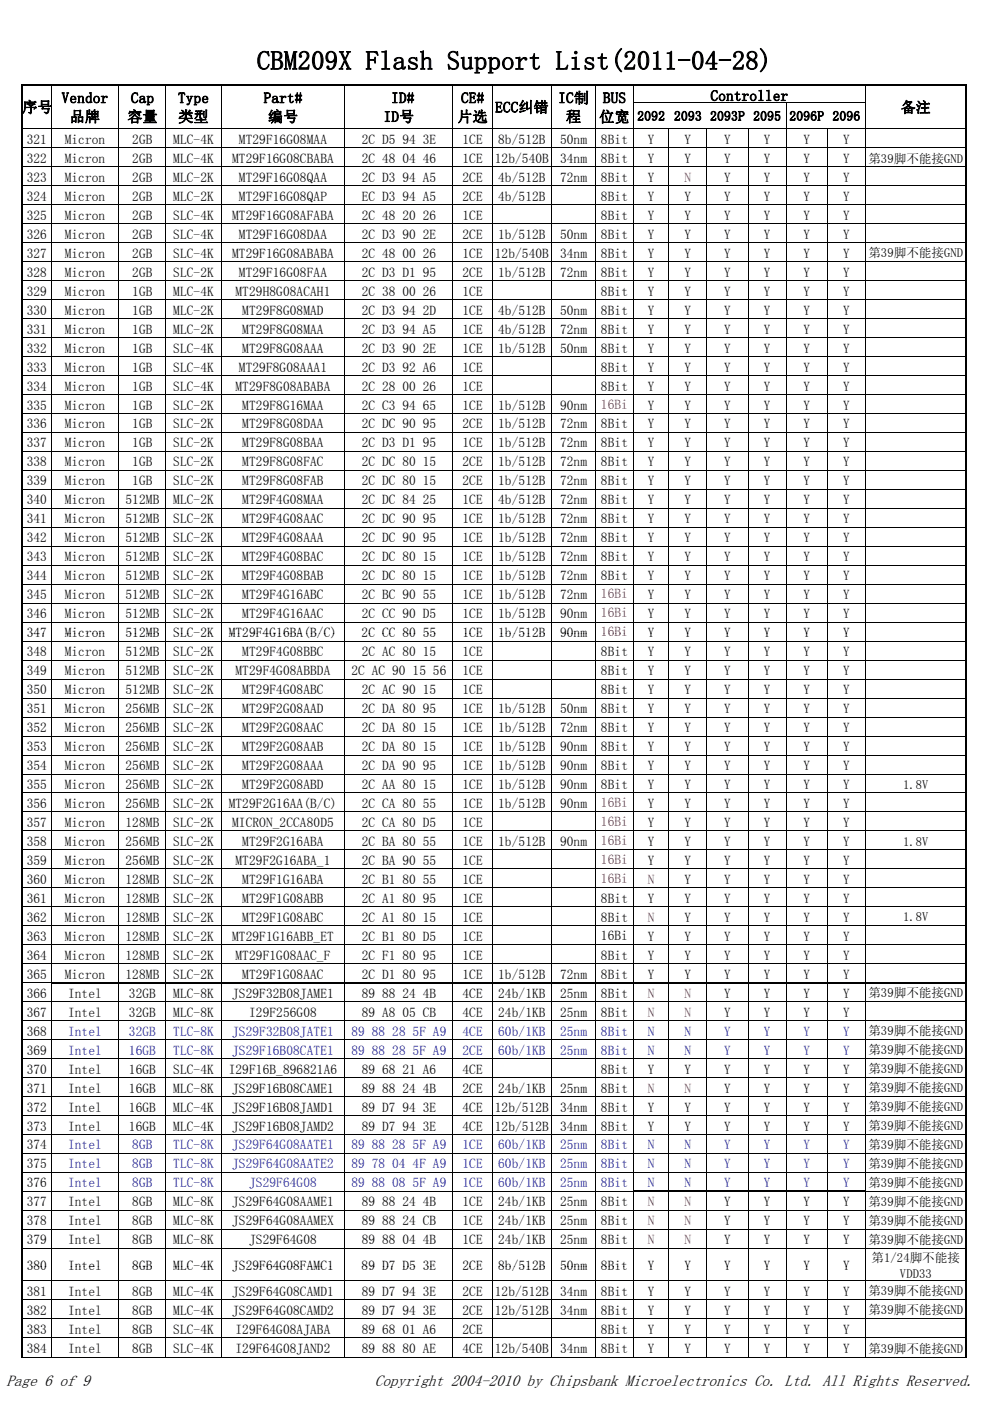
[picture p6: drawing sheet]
<svg xmlns="http://www.w3.org/2000/svg" width="210mm" height="297mm" viewBox="0 0 210 297" stroke-linecap="round" stroke-linejoin="round" font-family="sans-serif">
<defs><g id="words">
<text font-size="5.6" x="54.5" y="14.8">CBM209X Flash Support List(2011-04-28)</text>
<g font-size="3.4">
<text x="1.4" y="294">Page 6 of 9</text>
<text x="79.5" y="294">Copyright 2004-2010 by Chipsbank Microelectronics Co. Ltd. All Rights Reserved.</text>
</g>
<g font-size="3.2">
<text x="4.7" y="23.8">序号</text>
<text x="13.1" y="21.8">Vendor</text>
<text x="27.8" y="21.8">Cap</text>
<text x="37.8" y="21.8">Type</text>
<text x="55.9" y="21.8">Part#</text>
<text x="83" y="21.8">ID#</text>
<text x="97.8" y="21.8">CE#</text>
<text x="105" y="23.8">ECC纠错</text>
<text x="118.4" y="21.8">IC制</text>
<text x="127.9" y="21.8">BUS</text>
<text x="150.7" y="21.4">Controller</text>
<text x="191.1" y="23.8">备注</text>
<text x="14.8" y="25.8">品牌</text>
<text x="27" y="25.8">容量</text>
<text x="37.8" y="25.8">类型</text>
<text x="56.9" y="25.8">编号</text>
<text x="81.4" y="25.8">ID号</text>
<text x="97" y="25.8">片选</text>
<text x="120.1" y="25.8">程</text>
<text x="127.1" y="25.8">位宽</text>
</g>
<g font-size="2.8">
<text x="135.2" y="25.6">2092 2093 2093P 2095</text>
<text x="167.4" y="25.6">2096P 2096</text>
<text x="5.7" y="30.5">321</text>
<text x="5.7" y="34.5">322</text>
<text x="13.7" y="30.5">Micron</text>
<text x="13.7" y="34.5">Micron</text>
<text x="28.1" y="30.5">2GB</text>
<text x="28.1" y="34.5">2GB</text>
<text x="36.7" y="30.5">MLC-4K</text>
<text x="36.7" y="34.5">MLC-4K</text>
<text x="49.2" y="34.5">MT29F16G08CBABA</text>
<text x="50.7" y="30.5">MT29F16G08MAA</text>
<text x="76.7" y="30.5">2C D5 94 3E</text>
<text x="76.7" y="34.5">2C 48 04 46</text>
<text x="98.1" y="30.5">1CE</text>
<text x="98.1" y="34.5">1CE</text>
<text x="104.9" y="34.5">12b/540B</text>
<text x="105.7" y="30.5">8b/512B</text>
<text x="118.8" y="30.5">50nm</text>
<text x="118.8" y="34.5">34nm</text>
<text x="127.5" y="30.5">8Bit</text>
<text x="127.5" y="34.5">8Bit</text>
<text x="137.4" y="34.5">Y</text>
<text x="137.4" y="30.5">Y</text>
<text x="145.2" y="34.5">Y</text>
<text x="145.2" y="30.5">Y</text>
<text x="153.6" y="34.5">Y</text>
<text x="153.6" y="30.5">Y</text>
<text x="162" y="34.5">Y</text>
<text x="162" y="30.5">Y</text>
<text x="170.4" y="34.5">Y</text>
<text x="170.4" y="30.5">Y</text>
<text x="178.8" y="30.5">Y</text>
<text x="178.8" y="34.5">Y</text>
<text x="5.7" y="38.6">323</text>
<text x="13.7" y="38.6">Micron</text>
<text x="28.1" y="38.6">2GB</text>
<text x="36.7" y="38.6">MLC-2K</text>
<text x="50.7" y="38.6">MT29F16G08QAA</text>
<text x="76.7" y="38.6">2C D3 94 A5</text>
<text x="98.1" y="38.6">2CE</text>
<text x="105.7" y="38.6">4b/512B</text>
<text x="118.8" y="38.6">72nm</text>
<text x="127.5" y="38.6">8Bit</text>
<text x="137.4" y="38.6">Y</text>
<text x="153.6" y="38.6">Y</text>
<text x="162" y="38.6">Y</text>
<text x="170.4" y="38.6">Y</text>
<text x="178.8" y="38.6">Y</text>
<text x="5.7" y="42.6">324</text>
<text x="5.7" y="46.6">325</text>
<text x="13.7" y="42.6">Micron</text>
<text x="13.7" y="46.6">Micron</text>
<text x="28.1" y="42.6">2GB</text>
<text x="28.1" y="46.6">2GB</text>
<text x="36.7" y="42.6">MLC-2K</text>
<text x="36.7" y="46.6">SLC-4K</text>
<text x="49.2" y="46.6">MT29F16G08AFABA</text>
<text x="50.7" y="42.6">MT29F16G08QAP</text>
<text x="76.7" y="42.6">EC D3 94 A5</text>
<text x="76.7" y="46.6">2C 48 20 26</text>
<text x="98.1" y="42.6">2CE</text>
<text x="98.1" y="46.6">1CE</text>
<text x="105.7" y="42.6">4b/512B</text>
<text x="127.5" y="46.6">8Bit</text>
<text x="127.5" y="42.6">8Bit</text>
<text x="137.4" y="46.6">Y</text>
<text x="137.4" y="42.6">Y</text>
<text x="145.2" y="46.6">Y</text>
<text x="145.2" y="42.6">Y</text>
<text x="153.6" y="46.6">Y</text>
<text x="153.6" y="42.6">Y</text>
<text x="162" y="46.6">Y</text>
<text x="162" y="42.6">Y</text>
<text x="170.4" y="46.6">Y</text>
<text x="170.4" y="42.6">Y</text>
<text x="178.8" y="46.6">Y</text>
<text x="178.8" y="42.6">Y</text>
<text x="5.7" y="50.6">326</text>
<text x="13.7" y="50.6">Micron</text>
<text x="28.1" y="50.6">2GB</text>
<text x="36.7" y="50.6">SLC-4K</text>
<text x="50.7" y="50.6">MT29F16G08DAA</text>
<text x="76.7" y="50.6">2C D3 90 2E</text>
<text x="98.1" y="50.6">2CE</text>
<text x="105.7" y="50.6">1b/512B</text>
<text x="118.8" y="50.6">50nm</text>
<text x="127.5" y="50.6">8Bit</text>
<text x="137.4" y="50.6">Y</text>
<text x="145.2" y="50.6">Y</text>
<text x="153.6" y="50.6">Y</text>
<text x="162" y="50.6">Y</text>
<text x="170.4" y="50.6">Y</text>
<text x="178.8" y="50.6">Y</text>
<text x="5.7" y="54.7">327</text>
<text x="5.7" y="58.7">328</text>
<text x="13.7" y="54.7">Micron</text>
<text x="13.7" y="58.7">Micron</text>
<text x="28.1" y="54.7">2GB</text>
<text x="28.1" y="58.7">2GB</text>
<text x="36.7" y="54.7">SLC-4K</text>
<text x="36.7" y="58.7">SLC-2K</text>
<text x="49.2" y="54.7">MT29F16G08ABABA</text>
<text x="50.7" y="58.7">MT29F16G08FAA</text>
<text x="76.7" y="58.7">2C D3 D1 95</text>
<text x="76.7" y="54.7">2C 48 00 26</text>
<text x="98.1" y="58.7">2CE</text>
<text x="98.1" y="54.7">1CE</text>
<text x="104.9" y="54.7">12b/540B</text>
<text x="105.7" y="58.7">1b/512B</text>
<text x="118.8" y="58.7">72nm</text>
<text x="118.8" y="54.7">34nm</text>
<text x="127.5" y="58.7">8Bit</text>
<text x="127.5" y="54.7">8Bit</text>
<text x="137.4" y="54.7">Y</text>
<text x="137.4" y="58.7">Y</text>
<text x="145.2" y="54.7">Y</text>
<text x="145.2" y="58.7">Y</text>
<text x="153.6" y="54.7">Y</text>
<text x="153.6" y="58.7">Y</text>
<text x="162" y="54.7">Y</text>
<text x="162" y="58.7">Y</text>
<text x="170.4" y="54.7">Y</text>
<text x="170.4" y="58.7">Y</text>
<text x="178.8" y="54.7">Y</text>
<text x="178.8" y="58.7">Y</text>
<text x="5.7" y="62.7">329</text>
<text x="13.7" y="62.7">Micron</text>
<text x="28.1" y="62.7">1GB</text>
<text x="36.7" y="62.7">MLC-4K</text>
<text x="50" y="62.7">MT29H8G08ACAH1</text>
<text x="76.7" y="62.7">2C 38 00 26</text>
<text x="98.1" y="62.7">1CE</text>
<text x="127.5" y="62.7">8Bit</text>
<text x="137.4" y="62.7">Y</text>
<text x="145.2" y="62.7">Y</text>
<text x="153.6" y="62.7">Y</text>
<text x="162" y="62.7">Y</text>
<text x="170.4" y="62.7">Y</text>
<text x="178.8" y="62.7">Y</text>
<text x="5.7" y="66.7">330</text>
<text x="5.7" y="70.7">331</text>
<text x="13.7" y="66.7">Micron</text>
<text x="13.7" y="70.7">Micron</text>
<text x="28.1" y="66.7">1GB</text>
<text x="28.1" y="70.7">1GB</text>
<text x="36.7" y="66.7">MLC-2K</text>
<text x="36.7" y="70.7">MLC-2K</text>
<text x="51.4" y="66.7">MT29F8G08MAD</text>
<text x="51.4" y="70.7">MT29F8G08MAA</text>
<text x="76.7" y="66.7">2C D3 94 2D</text>
<text x="76.7" y="70.7">2C D3 94 A5</text>
<text x="98.1" y="66.7">1CE</text>
<text x="98.1" y="70.7">1CE</text>
<text x="105.7" y="66.7">4b/512B</text>
<text x="105.7" y="70.7">4b/512B</text>
<text x="118.8" y="66.7">50nm</text>
<text x="118.8" y="70.7">72nm</text>
<text x="127.5" y="66.7">8Bit</text>
<text x="127.5" y="70.7">8Bit</text>
<text x="137.4" y="66.7">Y</text>
<text x="137.4" y="70.7">Y</text>
<text x="145.2" y="66.7">Y</text>
<text x="145.2" y="70.7">Y</text>
<text x="153.6" y="66.7">Y</text>
<text x="153.6" y="70.7">Y</text>
<text x="162" y="66.7">Y</text>
<text x="162" y="70.7">Y</text>
<text x="170.4" y="66.7">Y</text>
<text x="170.4" y="70.7">Y</text>
<text x="178.8" y="66.7">Y</text>
<text x="178.8" y="70.7">Y</text>
<text x="5.7" y="74.8">332</text>
<text x="13.7" y="74.8">Micron</text>
<text x="28.1" y="74.8">1GB</text>
<text x="36.7" y="74.8">SLC-4K</text>
<text x="51.4" y="74.8">MT29F8G08AAA</text>
<text x="76.7" y="74.8">2C D3 90 2E</text>
<text x="98.1" y="74.8">1CE</text>
<text x="105.7" y="74.8">1b/512B</text>
<text x="118.8" y="74.8">50nm</text>
<text x="127.5" y="74.8">8Bit</text>
<text x="137.4" y="74.8">Y</text>
<text x="145.2" y="74.8">Y</text>
<text x="153.6" y="74.8">Y</text>
<text x="162" y="74.8">Y</text>
<text x="170.4" y="74.8">Y</text>
<text x="178.8" y="74.8">Y</text>
<text x="5.7" y="78.8">333</text>
<text x="5.7" y="82.8">334</text>
<text x="13.7" y="78.8">Micron</text>
<text x="13.7" y="82.8">Micron</text>
<text x="28.1" y="78.8">1GB</text>
<text x="28.1" y="82.8">1GB</text>
<text x="36.7" y="78.8">SLC-4K</text>
<text x="36.7" y="82.8">SLC-4K</text>
<text x="50" y="82.8">MT29F8G08ABABA</text>
<text x="50.7" y="78.8">MT29F8G08AAA1</text>
<text x="76.7" y="82.8">2C 28 00 26</text>
<text x="76.7" y="78.8">2C D3 92 A6</text>
<text x="98.1" y="82.8">1CE</text>
<text x="98.1" y="78.8">1CE</text>
<text x="127.5" y="82.8">8Bit</text>
<text x="127.5" y="78.8">8Bit</text>
<text x="137.4" y="82.8">Y</text>
<text x="137.4" y="78.8">Y</text>
<text x="145.2" y="82.8">Y</text>
<text x="145.2" y="78.8">Y</text>
<text x="153.6" y="82.8">Y</text>
<text x="153.6" y="78.8">Y</text>
<text x="162" y="82.8">Y</text>
<text x="162" y="78.8">Y</text>
<text x="170.4" y="82.8">Y</text>
<text x="170.4" y="78.8">Y</text>
<text x="178.8" y="82.8">Y</text>
<text x="178.8" y="78.8">Y</text>
<text x="5.7" y="86.8">335</text>
<text x="13.7" y="86.8">Micron</text>
<text x="28.1" y="86.8">1GB</text>
<text x="36.7" y="86.8">SLC-2K</text>
<text x="51.4" y="86.8">MT29F8G16MAA</text>
<text x="76.7" y="86.8">2C C3 94 65</text>
<text x="98.1" y="86.8">1CE</text>
<text x="105.7" y="86.8">1b/512B</text>
<text x="118.8" y="86.8">90nm</text>
<text x="137.4" y="86.8">Y</text>
<text x="145.2" y="86.8">Y</text>
<text x="153.6" y="86.8">Y</text>
<text x="162" y="86.8">Y</text>
<text x="170.4" y="86.8">Y</text>
<text x="178.8" y="86.8">Y</text>
<text x="5.7" y="90.8">336</text>
<text x="5.7" y="94.9">337</text>
<text x="13.7" y="90.8">Micron</text>
<text x="13.7" y="94.9">Micron</text>
<text x="28.1" y="90.8">1GB</text>
<text x="28.1" y="94.9">1GB</text>
<text x="36.7" y="90.8">SLC-2K</text>
<text x="36.7" y="94.9">SLC-2K</text>
<text x="51.4" y="90.8">MT29F8G08DAA</text>
<text x="51.4" y="94.9">MT29F8G08BAA</text>
<text x="76.7" y="90.8">2C DC 90 95</text>
<text x="76.7" y="94.9">2C D3 D1 95</text>
<text x="98.1" y="90.8">2CE</text>
<text x="98.1" y="94.9">1CE</text>
<text x="105.7" y="90.8">1b/512B</text>
<text x="105.7" y="94.9">1b/512B</text>
<text x="118.8" y="90.8">72nm</text>
<text x="118.8" y="94.9">72nm</text>
<text x="127.5" y="90.8">8Bit</text>
<text x="127.5" y="94.9">8Bit</text>
<text x="137.4" y="90.8">Y</text>
<text x="137.4" y="94.9">Y</text>
<text x="145.2" y="90.8">Y</text>
<text x="145.2" y="94.9">Y</text>
<text x="153.6" y="90.8">Y</text>
<text x="153.6" y="94.9">Y</text>
<text x="162" y="90.8">Y</text>
<text x="162" y="94.9">Y</text>
<text x="170.4" y="90.8">Y</text>
<text x="170.4" y="94.9">Y</text>
<text x="178.8" y="90.8">Y</text>
<text x="178.8" y="94.9">Y</text>
<text x="5.7" y="98.9">338</text>
<text x="13.7" y="98.9">Micron</text>
<text x="28.1" y="98.9">1GB</text>
<text x="36.7" y="98.9">SLC-2K</text>
<text x="51.4" y="98.9">MT29F8G08FAC</text>
<text x="76.7" y="98.9">2C DC 80 15</text>
<text x="98.1" y="98.9">2CE</text>
<text x="105.7" y="98.9">1b/512B</text>
<text x="118.8" y="98.9">72nm</text>
<text x="127.5" y="98.9">8Bit</text>
<text x="137.4" y="98.9">Y</text>
<text x="145.2" y="98.9">Y</text>
<text x="153.6" y="98.9">Y</text>
<text x="162" y="98.9">Y</text>
<text x="170.4" y="98.9">Y</text>
<text x="178.8" y="98.9">Y</text>
<text x="5.7" y="102.9">339</text>
<text x="5.7" y="106.9">340</text>
<text x="13.7" y="102.9">Micron</text>
<text x="13.7" y="106.9">Micron</text>
<text x="26.6" y="106.9">512MB</text>
<text x="28.1" y="102.9">1GB</text>
<text x="36.7" y="102.9">SLC-2K</text>
<text x="36.7" y="106.9">MLC-2K</text>
<text x="51.4" y="102.9">MT29F8G08FAB</text>
<text x="51.4" y="106.9">MT29F4G08MAA</text>
<text x="76.7" y="102.9">2C DC 80 15</text>
<text x="76.7" y="106.9">2C DC 84 25</text>
<text x="98.1" y="102.9">2CE</text>
<text x="98.1" y="106.9">1CE</text>
<text x="105.7" y="102.9">1b/512B</text>
<text x="105.7" y="106.9">4b/512B</text>
<text x="118.8" y="102.9">72nm</text>
<text x="118.8" y="106.9">72nm</text>
<text x="127.5" y="102.9">8Bit</text>
<text x="127.5" y="106.9">8Bit</text>
<text x="137.4" y="102.9">Y</text>
<text x="137.4" y="106.9">Y</text>
<text x="145.2" y="102.9">Y</text>
<text x="145.2" y="106.9">Y</text>
<text x="153.6" y="106.9">Y</text>
<text x="153.6" y="102.9">Y</text>
<text x="162" y="106.9">Y</text>
<text x="162" y="102.9">Y</text>
<text x="170.4" y="106.9">Y</text>
<text x="170.4" y="102.9">Y</text>
<text x="178.8" y="106.9">Y</text>
<text x="178.8" y="102.9">Y</text>
<text x="5.7" y="111">341</text>
<text x="13.7" y="111">Micron</text>
<text x="26.6" y="111">512MB</text>
<text x="36.7" y="111">SLC-2K</text>
<text x="51.4" y="111">MT29F4G08AAC</text>
<text x="76.7" y="111">2C DC 90 95</text>
<text x="98.1" y="111">1CE</text>
<text x="105.7" y="111">1b/512B</text>
<text x="118.8" y="111">72nm</text>
<text x="127.5" y="111">8Bit</text>
<text x="137.4" y="111">Y</text>
<text x="145.2" y="111">Y</text>
<text x="153.6" y="111">Y</text>
<text x="162" y="111">Y</text>
<text x="170.4" y="111">Y</text>
<text x="178.8" y="111">Y</text>
<text x="5.7" y="115">342</text>
<text x="5.7" y="119">343</text>
<text x="13.7" y="115">Micron</text>
<text x="13.7" y="119">Micron</text>
<text x="26.6" y="115">512MB</text>
<text x="26.6" y="119">512MB</text>
<text x="36.7" y="115">SLC-2K</text>
<text x="36.7" y="119">SLC-2K</text>
<text x="51.4" y="115">MT29F4G08AAA</text>
<text x="51.4" y="119">MT29F4G08BAC</text>
<text x="76.7" y="115">2C DC 90 95</text>
<text x="76.7" y="119">2C DC 80 15</text>
<text x="98.1" y="115">1CE</text>
<text x="98.1" y="119">1CE</text>
<text x="105.7" y="115">1b/512B</text>
<text x="105.7" y="119">1b/512B</text>
<text x="118.8" y="115">72nm</text>
<text x="118.8" y="119">72nm</text>
<text x="127.5" y="115">8Bit</text>
<text x="127.5" y="119">8Bit</text>
<text x="137.4" y="115">Y</text>
<text x="137.4" y="119">Y</text>
<text x="145.2" y="115">Y</text>
<text x="145.2" y="119">Y</text>
<text x="153.6" y="115">Y</text>
<text x="153.6" y="119">Y</text>
<text x="162" y="115">Y</text>
<text x="162" y="119">Y</text>
<text x="170.4" y="115">Y</text>
<text x="170.4" y="119">Y</text>
<text x="178.8" y="115">Y</text>
<text x="178.8" y="119">Y</text>
<text x="5.7" y="123">344</text>
<text x="13.7" y="123">Micron</text>
<text x="26.6" y="123">512MB</text>
<text x="36.7" y="123">SLC-2K</text>
<text x="51.4" y="123">MT29F4G08BAB</text>
<text x="76.7" y="123">2C DC 80 15</text>
<text x="98.1" y="123">1CE</text>
<text x="105.7" y="123">1b/512B</text>
<text x="118.8" y="123">72nm</text>
<text x="127.5" y="123">8Bit</text>
<text x="137.4" y="123">Y</text>
<text x="145.2" y="123">Y</text>
<text x="153.6" y="123">Y</text>
<text x="162" y="123">Y</text>
<text x="170.4" y="123">Y</text>
<text x="178.8" y="123">Y</text>
<text x="5.7" y="127">345</text>
<text x="5.7" y="131.1">346</text>
<text x="13.7" y="127">Micron</text>
<text x="13.7" y="131.1">Micron</text>
<text x="26.6" y="127">512MB</text>
<text x="26.6" y="131.1">512MB</text>
<text x="36.7" y="127">SLC-2K</text>
<text x="36.7" y="131.1">SLC-2K</text>
<text x="51.4" y="127">MT29F4G16ABC</text>
<text x="51.4" y="131.1">MT29F4G16AAC</text>
<text x="76.7" y="127">2C BC 90 55</text>
<text x="76.7" y="131.1">2C CC 90 D5</text>
<text x="98.1" y="127">1CE</text>
<text x="98.1" y="131.1">1CE</text>
<text x="105.7" y="127">1b/512B</text>
<text x="105.7" y="131.1">1b/512B</text>
<text x="118.8" y="127">72nm</text>
<text x="118.8" y="131.1">90nm</text>
<text x="137.4" y="127">Y</text>
<text x="137.4" y="131.1">Y</text>
<text x="145.2" y="127">Y</text>
<text x="145.2" y="131.1">Y</text>
<text x="153.6" y="127">Y</text>
<text x="153.6" y="131.1">Y</text>
<text x="162" y="127">Y</text>
<text x="162" y="131.1">Y</text>
<text x="170.4" y="127">Y</text>
<text x="170.4" y="131.1">Y</text>
<text x="178.8" y="127">Y</text>
<text x="178.8" y="131.1">Y</text>
<text x="5.7" y="135.1">347</text>
<text x="13.7" y="135.1">Micron</text>
<text x="26.6" y="135.1">512MB</text>
<text x="36.7" y="135.1">SLC-2K</text>
<text x="48.5" y="135.1">MT29F4G16BA(B/C)</text>
<text x="76.7" y="135.1">2C CC 80 55</text>
<text x="76.7" y="135.1">2C CC 80</text>
<text x="89.7" y="135.1">55</text>
<text x="98.1" y="135.1">1CE</text>
<text x="105.7" y="135.1">1b/512B</text>
<text x="118.8" y="135.1">90nm</text>
<text x="137.4" y="135.1">Y</text>
<text x="145.2" y="135.1">Y</text>
<text x="153.6" y="135.1">Y</text>
<text x="162" y="135.1">Y</text>
<text x="170.4" y="135.1">Y</text>
<text x="178.8" y="135.1">Y</text>
<text x="5.7" y="139.1">348</text>
<text x="5.7" y="143.2">349</text>
<text x="13.7" y="139.1">Micron</text>
<text x="13.7" y="143.2">Micron</text>
<text x="26.6" y="139.1">512MB</text>
<text x="26.6" y="143.2">512MB</text>
<text x="36.7" y="139.1">SLC-2K</text>
<text x="36.7" y="143.2">SLC-2K</text>
<text x="50" y="143.2">MT29F4G08ABBDA</text>
<text x="51.4" y="139.1">MT29F4G08BBC</text>
<text x="74.6" y="143.2">2C AC 90 15 56</text>
<text x="76.7" y="139.1">2C AC 80 15</text>
<text x="98.1" y="139.1">1CE</text>
<text x="98.1" y="143.2">1CE</text>
<text x="127.5" y="139.1">8Bit</text>
<text x="127.5" y="143.2">8Bit</text>
<text x="137.4" y="139.1">Y</text>
<text x="137.4" y="143.2">Y</text>
<text x="145.2" y="139.1">Y</text>
<text x="145.2" y="143.2">Y</text>
<text x="153.6" y="139.1">Y</text>
<text x="153.6" y="143.2">Y</text>
<text x="162" y="139.1">Y</text>
<text x="162" y="143.2">Y</text>
<text x="170.4" y="139.1">Y</text>
<text x="170.4" y="143.2">Y</text>
<text x="178.8" y="139.1">Y</text>
<text x="178.8" y="143.2">Y</text>
<text x="5.7" y="147.2">350</text>
<text x="13.7" y="147.2">Micron</text>
<text x="26.6" y="147.2">512MB</text>
<text x="36.7" y="147.2">SLC-2K</text>
<text x="51.4" y="147.2">MT29F4G08ABC</text>
<text x="76.7" y="147.2">2C AC 90 15</text>
<text x="98.1" y="147.2">1CE</text>
<text x="127.5" y="147.2">8Bit</text>
<text x="137.4" y="147.2">Y</text>
<text x="145.2" y="147.2">Y</text>
<text x="153.6" y="147.2">Y</text>
<text x="162" y="147.2">Y</text>
<text x="170.4" y="147.2">Y</text>
<text x="178.8" y="147.2">Y</text>
<text x="5.7" y="151.2">351</text>
<text x="5.7" y="155.2">352</text>
<text x="13.7" y="151.2">Micron</text>
<text x="13.7" y="155.2">Micron</text>
<text x="26.6" y="151.2">256MB</text>
<text x="26.6" y="155.2">256MB</text>
<text x="36.7" y="151.2">SLC-2K</text>
<text x="36.7" y="155.2">SLC-2K</text>
<text x="51.4" y="151.2">MT29F2G08AAD</text>
<text x="51.4" y="155.2">MT29F2G08AAC</text>
<text x="76.7" y="151.2">2C DA 80 95</text>
<text x="76.7" y="155.2">2C DA 80 15</text>
<text x="98.1" y="151.2">1CE</text>
<text x="98.1" y="155.2">1CE</text>
<text x="105.7" y="151.2">1b/512B</text>
<text x="105.7" y="155.2">1b/512B</text>
<text x="118.8" y="151.2">50nm</text>
<text x="118.8" y="155.2">72nm</text>
<text x="127.5" y="151.2">8Bit</text>
<text x="127.5" y="155.2">8Bit</text>
<text x="137.4" y="151.2">Y</text>
<text x="137.4" y="155.2">Y</text>
<text x="145.2" y="151.2">Y</text>
<text x="145.2" y="155.2">Y</text>
<text x="153.6" y="151.2">Y</text>
<text x="153.6" y="155.2">Y</text>
<text x="162" y="151.2">Y</text>
<text x="162" y="155.2">Y</text>
<text x="170.4" y="151.2">Y</text>
<text x="170.4" y="155.2">Y</text>
<text x="178.8" y="151.2">Y</text>
<text x="178.8" y="155.2">Y</text>
<text x="5.7" y="159.3">353</text>
<text x="13.7" y="159.3">Micron</text>
<text x="26.6" y="159.3">256MB</text>
<text x="36.7" y="159.3">SLC-2K</text>
<text x="51.4" y="159.3">MT29F2G08AAB</text>
<text x="76.7" y="159.3">2C DA 80 15</text>
<text x="98.1" y="159.3">1CE</text>
<text x="105.7" y="159.3">1b/512B</text>
<text x="118.8" y="159.3">90nm</text>
<text x="127.5" y="159.3">8Bit</text>
<text x="137.4" y="159.3">Y</text>
<text x="145.2" y="159.3">Y</text>
<text x="153.6" y="159.3">Y</text>
<text x="162" y="159.3">Y</text>
<text x="170.4" y="159.3">Y</text>
<text x="178.8" y="159.3">Y</text>
<text x="5.7" y="163.3">354</text>
<text x="5.7" y="167.3">355</text>
<text x="13.7" y="163.3">Micron</text>
<text x="13.7" y="167.3">Micron</text>
<text x="26.6" y="163.3">256MB</text>
<text x="26.6" y="167.3">256MB</text>
<text x="36.7" y="163.3">SLC-2K</text>
<text x="36.7" y="167.3">SLC-2K</text>
<text x="51.4" y="163.3">MT29F2G08AAA</text>
<text x="51.4" y="167.3">MT29F2G08ABD</text>
<text x="76.7" y="163.3">2C DA 90 95</text>
<text x="76.7" y="167.3">2C AA 80 15</text>
<text x="98.1" y="163.3">1CE</text>
<text x="98.1" y="167.3">1CE</text>
<text x="105.7" y="163.3">1b/512B</text>
<text x="105.7" y="167.3">1b/512B</text>
<text x="118.8" y="163.3">90nm</text>
<text x="118.8" y="167.3">90nm</text>
<text x="127.5" y="163.3">8Bit</text>
<text x="127.5" y="167.3">8Bit</text>
<text x="137.4" y="163.3">Y</text>
<text x="137.4" y="167.3">Y</text>
<text x="145.2" y="163.3">Y</text>
<text x="145.2" y="167.3">Y</text>
<text x="153.6" y="163.3">Y</text>
<text x="153.6" y="167.3">Y</text>
<text x="162" y="163.3">Y</text>
<text x="162" y="167.3">Y</text>
<text x="170.4" y="163.3">Y</text>
<text x="170.4" y="167.3">Y</text>
<text x="178.8" y="163.3">Y</text>
<text x="178.8" y="167.3">Y</text>
<text x="5.7" y="171.3">356</text>
<text x="13.7" y="171.3">Micron</text>
<text x="26.6" y="171.3">256MB</text>
<text x="36.7" y="171.3">SLC-2K</text>
<text x="48.5" y="171.3">MT29F2G16AA(B/C)</text>
<text x="76.7" y="171.3">2C CA 80 55</text>
<text x="98.1" y="171.3">1CE</text>
<text x="105.7" y="171.3">1b/512B</text>
<text x="118.8" y="171.3">90nm</text>
<text x="137.4" y="171.3">Y</text>
<text x="145.2" y="171.3">Y</text>
<text x="153.6" y="171.3">Y</text>
<text x="162" y="171.3">Y</text>
<text x="170.4" y="171.3">Y</text>
<text x="178.8" y="171.3">Y</text>
<text x="5.7" y="175.3">357</text>
<text x="5.7" y="179.4">358</text>
<text x="13.7" y="175.3">Micron</text>
<text x="13.7" y="179.4">Micron</text>
<text x="26.6" y="175.3">128MB</text>
<text x="26.6" y="179.4">256MB</text>
<text x="36.7" y="175.3">SLC-2K</text>
<text x="36.7" y="179.4">SLC-2K</text>
<text x="49.2" y="175.3">MICRON_2CCA80D5</text>
<text x="51.4" y="179.4">MT29F2G16ABA</text>
<text x="76.7" y="179.4">2C BA 80 55</text>
<text x="76.7" y="175.3">2C CA 80 D5</text>
<text x="98.1" y="179.4">1CE</text>
<text x="98.1" y="175.3">1CE</text>
<text x="105.7" y="179.4">1b/512B</text>
<text x="118.8" y="179.4">90nm</text>
<text x="137.4" y="175.3">Y</text>
<text x="137.4" y="179.4">Y</text>
<text x="145.2" y="175.3">Y</text>
<text x="145.2" y="179.4">Y</text>
<text x="153.6" y="175.3">Y</text>
<text x="153.6" y="179.4">Y</text>
<text x="162" y="175.3">Y</text>
<text x="162" y="179.4">Y</text>
<text x="170.4" y="175.3">Y</text>
<text x="170.4" y="179.4">Y</text>
<text x="178.8" y="175.3">Y</text>
<text x="178.8" y="179.4">Y</text>
<text x="5.7" y="183.4">359</text>
<text x="13.7" y="183.4">Micron</text>
<text x="26.6" y="183.4">256MB</text>
<text x="36.7" y="183.4">SLC-2K</text>
<text x="50" y="183.4">MT29F2G16ABA_1</text>
<text x="76.7" y="183.4">2C BA 90 55</text>
<text x="98.1" y="183.4">1CE</text>
<text x="137.4" y="183.4">Y</text>
<text x="145.2" y="183.4">Y</text>
<text x="153.6" y="183.4">Y</text>
<text x="162" y="183.4">Y</text>
<text x="170.4" y="183.4">Y</text>
<text x="178.8" y="183.4">Y</text>
<text x="5.7" y="187.4">360</text>
<text x="5.7" y="191.4">361</text>
<text x="13.7" y="187.4">Micron</text>
<text x="13.7" y="191.4">Micron</text>
<text x="26.6" y="187.4">128MB</text>
<text x="26.6" y="191.4">128MB</text>
<text x="36.7" y="187.4">SLC-2K</text>
<text x="36.7" y="191.4">SLC-2K</text>
<text x="51.4" y="187.4">MT29F1G16ABA</text>
<text x="51.4" y="191.4">MT29F1G08ABB</text>
<text x="76.7" y="187.4">2C B1 80 55</text>
<text x="76.7" y="191.4">2C A1 80 95</text>
<text x="98.1" y="187.4">1CE</text>
<text x="98.1" y="191.4">1CE</text>
<text x="127.5" y="191.4">8Bit</text>
<text x="137.4" y="191.4">Y</text>
<text x="145.2" y="187.4">Y</text>
<text x="145.2" y="191.4">Y</text>
<text x="153.6" y="187.4">Y</text>
<text x="153.6" y="191.4">Y</text>
<text x="162" y="187.4">Y</text>
<text x="162" y="191.4">Y</text>
<text x="170.4" y="187.4">Y</text>
<text x="170.4" y="191.4">Y</text>
<text x="178.8" y="187.4">Y</text>
<text x="178.8" y="191.4">Y</text>
<text x="5.7" y="195.5">362</text>
<text x="13.7" y="195.5">Micron</text>
<text x="26.6" y="195.5">128MB</text>
<text x="36.7" y="195.5">SLC-2K</text>
<text x="51.4" y="195.5">MT29F1G08ABC</text>
<text x="76.7" y="195.5">2C A1 80 15</text>
<text x="98.1" y="195.5">1CE</text>
<text x="127.5" y="195.5">8Bit</text>
<text x="145.2" y="195.5">Y</text>
<text x="153.6" y="195.5">Y</text>
<text x="162" y="195.5">Y</text>
<text x="170.4" y="195.5">Y</text>
<text x="178.8" y="195.5">Y</text>
<text x="5.7" y="199.5">363</text>
<text x="5.7" y="203.5">364</text>
<text x="13.7" y="199.5">Micron</text>
<text x="13.7" y="203.5">Micron</text>
<text x="26.6" y="199.5">128MB</text>
<text x="26.6" y="203.5">128MB</text>
<text x="36.7" y="199.5">SLC-2K</text>
<text x="36.7" y="203.5">SLC-2K</text>
<text x="49.2" y="199.5">MT29F1G16ABB_ET</text>
<text x="50" y="203.5">MT29F1G08AAC_F</text>
<text x="76.7" y="203.5">2C F1 80 95</text>
<text x="76.7" y="199.5">2C B1 80 D5</text>
<text x="98.1" y="203.5">1CE</text>
<text x="98.1" y="199.5">1CE</text>
<text x="127.5" y="199.3">16Bi</text>
<text x="127.5" y="203.5">8Bit</text>
<text x="137.4" y="199.5">Y</text>
<text x="137.4" y="203.5">Y</text>
<text x="145.2" y="199.5">Y</text>
<text x="145.2" y="203.5">Y</text>
<text x="153.6" y="199.5">Y</text>
<text x="153.6" y="203.5">Y</text>
<text x="162" y="199.5">Y</text>
<text x="162" y="203.5">Y</text>
<text x="170.4" y="199.5">Y</text>
<text x="170.4" y="203.5">Y</text>
<text x="178.8" y="199.5">Y</text>
<text x="178.8" y="203.5">Y</text>
<text x="5.7" y="207.5">365</text>
<text x="13.7" y="207.5">Micron</text>
<text x="26.6" y="207.5">128MB</text>
<text x="36.7" y="207.5">SLC-2K</text>
<text x="51.4" y="207.5">MT29F1G08AAC</text>
<text x="76.7" y="207.5">2C D1 80 95</text>
<text x="98.1" y="207.5">1CE</text>
<text x="105.7" y="207.5">1b/512B</text>
<text x="118.8" y="207.5">72nm</text>
<text x="127.5" y="207.5">8Bit</text>
<text x="137.4" y="207.5">Y</text>
<text x="145.2" y="207.5">Y</text>
<text x="153.6" y="207.5">Y</text>
<text x="162" y="207.5">Y</text>
<text x="170.4" y="207.5">Y</text>
<text x="178.8" y="207.5">Y</text>
<text x="5.7" y="211.5">366</text>
<text x="5.7" y="215.6">367</text>
<text x="14.4" y="211.5">Intel</text>
<text x="14.4" y="215.6">Intel</text>
<text x="27.3" y="211.5">32GB</text>
<text x="27.3" y="215.6">32GB</text>
<text x="36.7" y="211.5">MLC-8K</text>
<text x="36.7" y="215.6">MLC-8K</text>
<text x="49.2" y="211.5">JS29F32B08JAME1</text>
<text x="52.8" y="215.6">I29F256G08</text>
<text x="76.7" y="215.6">89 A8 05 CB</text>
<text x="76.7" y="211.5">89 88 24 4B</text>
<text x="98.1" y="215.6">4CE</text>
<text x="98.1" y="211.5">4CE</text>
<text x="105.7" y="215.6">24b/1KB</text>
<text x="105.7" y="211.5">24b/1KB</text>
<text x="118.8" y="215.6">25nm</text>
<text x="118.8" y="211.5">25nm</text>
<text x="127.5" y="215.6">8Bit</text>
<text x="127.5" y="211.5">8Bit</text>
<text x="153.6" y="211.5">Y</text>
<text x="153.6" y="215.6">Y</text>
<text x="162" y="211.5">Y</text>
<text x="162" y="215.6">Y</text>
<text x="170.4" y="211.5">Y</text>
<text x="170.4" y="215.6">Y</text>
<text x="178.8" y="211.5">Y</text>
<text x="178.8" y="215.6">Y</text>
<text x="5.7" y="219.6">368</text>
<text x="5.7" y="223.6">369</text>
<text x="5.7" y="227.6">370</text>
<text x="14.4" y="227.6">Intel</text>
<text x="27.3" y="227.6">16GB</text>
<text x="36.7" y="227.6">SLC-4K</text>
<text x="48.5" y="227.6">I29F16B_896821A6</text>
<text x="76.7" y="227.6">89 68 21 A6</text>
<text x="98.1" y="227.6">4CE</text>
<text x="127.5" y="227.6">8Bit</text>
<text x="137.4" y="227.6">Y</text>
<text x="145.2" y="227.6">Y</text>
<text x="153.6" y="227.6">Y</text>
<text x="162" y="227.6">Y</text>
<text x="170.4" y="227.6">Y</text>
<text x="178.8" y="227.6">Y</text>
<text x="5.7" y="231.6">371</text>
<text x="14.4" y="231.6">Intel</text>
<text x="27.3" y="231.6">16GB</text>
<text x="36.7" y="231.6">MLC-8K</text>
<text x="49.2" y="231.6">JS29F16B08CAME1</text>
<text x="76.7" y="231.6">89 88 24 4B</text>
<text x="98.1" y="231.6">2CE</text>
<text x="105.7" y="231.6">24b/1KB</text>
<text x="118.8" y="231.6">25nm</text>
<text x="127.5" y="231.6">8Bit</text>
<text x="153.6" y="231.6">Y</text>
<text x="162" y="231.6">Y</text>
<text x="170.4" y="231.6">Y</text>
<text x="178.8" y="231.6">Y</text>
<text x="5.7" y="235.7">372</text>
<text x="5.7" y="239.7">373</text>
<text x="14.4" y="235.7">Intel</text>
<text x="14.4" y="239.7">Intel</text>
<text x="27.3" y="235.7">16GB</text>
<text x="27.3" y="239.7">16GB</text>
<text x="36.7" y="235.7">MLC-4K</text>
<text x="36.7" y="239.7">MLC-4K</text>
<text x="49.2" y="235.7">JS29F16B08JAMD1</text>
<text x="49.2" y="239.7">JS29F16B08JAMD2</text>
<text x="76.7" y="235.7">89 D7 94 3E</text>
<text x="76.7" y="239.7">89 D7 94 3E</text>
<text x="98.1" y="235.7">4CE</text>
<text x="98.1" y="239.7">4CE</text>
<text x="104.9" y="235.7">12b/512B</text>
<text x="104.9" y="239.7">12b/512B</text>
<text x="118.8" y="235.7">34nm</text>
<text x="118.8" y="239.7">34nm</text>
<text x="127.5" y="235.7">8Bit</text>
<text x="127.5" y="239.7">8Bit</text>
<text x="137.4" y="235.7">Y</text>
<text x="137.4" y="239.7">Y</text>
<text x="145.2" y="235.7">Y</text>
<text x="145.2" y="239.7">Y</text>
<text x="153.6" y="235.7">Y</text>
<text x="153.6" y="239.7">Y</text>
<text x="162" y="235.7">Y</text>
<text x="162" y="239.7">Y</text>
<text x="170.4" y="235.7">Y</text>
<text x="170.4" y="239.7">Y</text>
<text x="178.8" y="235.7">Y</text>
<text x="178.8" y="239.7">Y</text>
<text x="5.7" y="243.7">374</text>
<text x="5.7" y="247.7">375</text>
<text x="5.7" y="251.8">376</text>
<text x="5.7" y="255.8">377</text>
<text x="14.4" y="255.8">Intel</text>
<text x="28.1" y="255.8">8GB</text>
<text x="36.7" y="255.8">MLC-8K</text>
<text x="49.2" y="255.8">JS29F64G08AAME1</text>
<text x="76.7" y="255.8">89 88 24 4B</text>
<text x="98.1" y="255.8">1CE</text>
<text x="105.7" y="255.8">24b/1KB</text>
<text x="118.8" y="255.8">25nm</text>
<text x="127.5" y="255.8">8Bit</text>
<text x="153.6" y="255.8">Y</text>
<text x="162" y="255.8">Y</text>
<text x="170.4" y="255.8">Y</text>
<text x="178.8" y="255.8">Y</text>
<text x="5.7" y="259.8">378</text>
<text x="5.7" y="263.8">379</text>
<text x="14.4" y="259.8">Intel</text>
<text x="14.4" y="263.8">Intel</text>
<text x="28.1" y="259.8">8GB</text>
<text x="28.1" y="263.8">8GB</text>
<text x="36.7" y="259.8">MLC-8K</text>
<text x="36.7" y="263.8">MLC-8K</text>
<text x="49.2" y="259.8">JS29F64G08AAMEX</text>
<text x="52.8" y="263.8">JS29F64G08</text>
<text x="76.7" y="263.8">89 88 04 4B</text>
<text x="76.7" y="259.8">89 88 24 CB</text>
<text x="98.1" y="263.8">1CE</text>
<text x="98.1" y="259.8">1CE</text>
<text x="105.7" y="263.8">24b/1KB</text>
<text x="105.7" y="259.8">24b/1KB</text>
<text x="118.8" y="263.8">25nm</text>
<text x="118.8" y="259.8">25nm</text>
<text x="127.5" y="263.8">8Bit</text>
<text x="127.5" y="259.8">8Bit</text>
<text x="153.6" y="259.8">Y</text>
<text x="153.6" y="263.8">Y</text>
<text x="162" y="259.8">Y</text>
<text x="162" y="263.8">Y</text>
<text x="170.4" y="259.8">Y</text>
<text x="170.4" y="263.8">Y</text>
<text x="178.8" y="259.8">Y</text>
<text x="178.8" y="263.8">Y</text>
<text x="5.7" y="269.3">380</text>
<text x="14.4" y="269.3">Intel</text>
<text x="28.1" y="269.3">8GB</text>
<text x="36.7" y="269.3">MLC-4K</text>
<text x="36.7" y="269.3">MLC 4K</text>
<text x="49.2" y="269.3">JS29F64G08FAMC1</text>
<text x="76.7" y="269.3">89 D7 D5 3E</text>
<text x="76.7" y="269.3">89 D7 D5</text>
<text x="89.7" y="269.3">3E</text>
<text x="98.1" y="269.3">2CE</text>
<text x="105.7" y="269.3">8b/512B</text>
<text x="118.8" y="269.3">50nm</text>
<text x="127.5" y="269.3">8Bit</text>
<text x="137.4" y="269.3">Y</text>
<text x="145.2" y="269.3">Y</text>
<text x="153.6" y="269.3">Y</text>
<text x="162" y="269.3">Y</text>
<text x="170.4" y="269.3">Y</text>
<text x="178.8" y="269.3">Y</text>
<text x="5.7" y="274.7">381</text>
<text x="14.4" y="274.7">Intel</text>
<text x="28.1" y="274.7">8GB</text>
<text x="36.7" y="274.7">MLC-4K</text>
<text x="49.2" y="274.7">JS29F64G08CAMD1</text>
<text x="76.7" y="274.7">89 D7 94 3E</text>
<text x="98.1" y="274.7">2CE</text>
<text x="104.9" y="274.7">12b/512B</text>
<text x="118.8" y="274.7">34nm</text>
<text x="127.5" y="274.7">8Bit</text>
<text x="137.4" y="274.7">Y</text>
<text x="145.2" y="274.7">Y</text>
<text x="153.6" y="274.7">Y</text>
<text x="162" y="274.7">Y</text>
<text x="170.4" y="274.7">Y</text>
<text x="178.8" y="274.7">Y</text>
<text x="5.7" y="278.8">382</text>
<text x="14.4" y="278.8">Intel</text>
<text x="28.1" y="278.8">8GB</text>
<text x="36.7" y="278.8">MLC-4K</text>
<text x="49.2" y="278.8">JS29F64G08CAMD2</text>
<text x="76.7" y="278.8">89 D7 94 3E</text>
<text x="98.1" y="278.8">2CE</text>
<text x="104.9" y="278.8">12b/512B</text>
<text x="118.8" y="278.8">34nm</text>
<text x="127.5" y="278.8">8Bit</text>
<text x="137.4" y="278.8">Y</text>
<text x="145.2" y="278.8">Y</text>
<text x="153.6" y="278.8">Y</text>
<text x="162" y="278.8">Y</text>
<text x="170.4" y="278.8">Y</text>
<text x="178.8" y="278.8">Y</text>
<text x="5.7" y="282.8">383</text>
<text x="5.7" y="286.9">384</text>
<text x="14.4" y="282.8">Intel</text>
<text x="14.4" y="286.9">Intel</text>
<text x="28.1" y="282.8">8GB</text>
<text x="28.1" y="286.9">8GB</text>
<text x="36.7" y="282.8">SLC-4K</text>
<text x="36.7" y="286.9">SLC-4K</text>
<text x="50" y="282.8">I29F64G08AJABA</text>
<text x="50" y="286.9">I29F64G08JAND2</text>
<text x="76.7" y="282.8">89 68 01 A6</text>
<text x="76.7" y="286.9">89 88 80 AE</text>
<text x="98.1" y="282.8">2CE</text>
<text x="98.1" y="286.9">4CE</text>
<text x="104.9" y="286.9">12b/540B</text>
<text x="118.8" y="286.9">34nm</text>
<text x="127.5" y="282.8">8Bit</text>
<text x="127.5" y="286.9">8Bit</text>
<text x="137.4" y="282.8">Y</text>
<text x="137.4" y="286.9">Y</text>
<text x="145.2" y="282.8">Y</text>
<text x="145.2" y="286.9">Y</text>
<text x="153.6" y="286.9">Y</text>
<text x="153.6" y="282.8">Y</text>
<text x="162" y="286.9">Y</text>
<text x="162" y="282.8">Y</text>
<text x="170.4" y="286.9">Y</text>
<text x="170.4" y="282.8">Y</text>
<text x="178.8" y="286.9">Y</text>
<text x="178.8" y="282.8">Y</text>
</g>
<g font-size="2.8" fill="#f00">
<text x="145.2" y="38.6">N</text>
<text x="127.5" y="86.6">16Bi</text>
<text x="127.5" y="126.8">16Bi</text>
<text x="127.5" y="130.9">16Bi</text>
<text x="127.5" y="134.9">16Bi</text>
<text x="127.5" y="171.1">16Bi</text>
<text x="127.5" y="175.1">16Bi</text>
<text x="127.5" y="179.2">16Bi</text>
<text x="127.5" y="183.2">16Bi</text>
<text x="127.5" y="187.2">16Bi</text>
<text x="137.4" y="187.4">N</text>
<text x="137.4" y="195.5">N</text>
<text x="137.4" y="211.5">N</text>
<text x="137.4" y="215.6">N</text>
<text x="145.2" y="211.5">N</text>
<text x="145.2" y="215.6">N</text>
<text x="137.4" y="231.6">N</text>
<text x="145.2" y="231.6">N</text>
<text x="137.4" y="255.8">N</text>
<text x="145.2" y="255.8">N</text>
<text x="137.4" y="259.8">N</text>
<text x="137.4" y="263.8">N</text>
<text x="145.2" y="259.8">N</text>
<text x="145.2" y="263.8">N</text>
</g>
<g font-size="2.8" fill="#00f">
<text x="14.4" y="219.6">Intel</text>
<text x="27.3" y="219.6">32GB</text>
<text x="36.7" y="219.6">TLC-8K</text>
<text x="49.2" y="219.6">JS29F32B08JATE1</text>
<text x="74.6" y="219.6">89 88 28 5F A9</text>
<text x="98.1" y="219.6">4CE</text>
<text x="105.7" y="219.6">60b/1KB</text>
<text x="118.8" y="219.6">25nm</text>
<text x="127.5" y="219.6">8Bit</text>
<text x="137.4" y="219.6">N</text>
<text x="145.2" y="219.6">N</text>
<text x="153.6" y="219.6">Y</text>
<text x="162" y="219.6">Y</text>
<text x="170.4" y="219.6">Y</text>
<text x="178.8" y="219.6">Y</text>
<text x="14.4" y="223.6">Intel</text>
<text x="27.3" y="223.6">16GB</text>
<text x="36.7" y="223.6">TLC-8K</text>
<text x="49.2" y="223.6">JS29F16B08CATE1</text>
<text x="74.6" y="223.6">89 88 28 5F A9</text>
<text x="98.1" y="223.6">2CE</text>
<text x="105.7" y="223.6">60b/1KB</text>
<text x="118.8" y="223.6">25nm</text>
<text x="127.5" y="223.6">8Bit</text>
<text x="137.4" y="223.6">N</text>
<text x="145.2" y="223.6">N</text>
<text x="153.6" y="223.6">Y</text>
<text x="162" y="223.6">Y</text>
<text x="170.4" y="223.6">Y</text>
<text x="178.8" y="223.6">Y</text>
<text x="14.4" y="243.7">Intel</text>
<text x="28.1" y="243.7">8GB</text>
<text x="36.7" y="243.7">TLC-8K</text>
<text x="49.2" y="243.7">JS29F64G08AATE1</text>
<text x="74.6" y="243.7">89 88 28 5F A9</text>
<text x="98.1" y="243.7">1CE</text>
<text x="105.7" y="243.7">60b/1KB</text>
<text x="118.8" y="243.7">25nm</text>
<text x="127.5" y="243.7">8Bit</text>
<text x="137.4" y="243.7">N</text>
<text x="145.2" y="243.7">N</text>
<text x="153.6" y="243.7">Y</text>
<text x="162" y="243.7">Y</text>
<text x="170.4" y="243.7">Y</text>
<text x="178.8" y="243.7">Y</text>
<text x="14.4" y="247.7">Intel</text>
<text x="14.4" y="251.8">Intel</text>
<text x="28.1" y="247.7">8GB</text>
<text x="28.1" y="251.8">8GB</text>
<text x="36.7" y="247.7">TLC-8K</text>
<text x="36.7" y="251.8">TLC-8K</text>
<text x="49.2" y="247.7">JS29F64G08AATE2</text>
<text x="52.8" y="251.8">JS29F64G08</text>
<text x="74.6" y="251.8">89 88 08 5F A9</text>
<text x="74.6" y="247.7">89 78 04 4F A9</text>
<text x="98.1" y="251.8">1CE</text>
<text x="98.1" y="247.7">1CE</text>
<text x="105.7" y="251.8">60b/1KB</text>
<text x="105.7" y="247.7">60b/1KB</text>
<text x="118.8" y="251.8">25nm</text>
<text x="118.8" y="247.7">25nm</text>
<text x="127.5" y="251.8">8Bit</text>
<text x="127.5" y="247.7">8Bit</text>
<text x="137.4" y="251.8">N</text>
<text x="137.4" y="247.7">N</text>
<text x="145.2" y="251.8">N</text>
<text x="145.2" y="247.7">N</text>
<text x="153.6" y="247.7">Y</text>
<text x="153.6" y="251.8">Y</text>
<text x="162" y="247.7">Y</text>
<text x="162" y="251.8">Y</text>
<text x="170.4" y="247.7">Y</text>
<text x="170.4" y="251.8">Y</text>
<text x="178.8" y="247.7">Y</text>
<text x="178.8" y="251.8">Y</text>
</g>
<g font-size="2.7">
<text x="184.2" y="34.5">第39脚不能接GND</text>
<text x="184.2" y="54.6">第39脚不能接GND</text>
<text x="191.6" y="167.2">1.8V</text>
<text x="191.6" y="179.3">1.8V</text>
<text x="191.6" y="195.4">1.8V</text>
<text x="184.2" y="211.5">第39脚不能接GND</text>
<text x="184.2" y="219.5">第39脚不能接GND</text>
<text x="184.2" y="223.5">第39脚不能接GND</text>
<text x="184.2" y="227.5">第39脚不能接GND</text>
<text x="184.2" y="231.6">第39脚不能接GND</text>
<text x="184.2" y="235.6">第39脚不能接GND</text>
<text x="184.2" y="239.6">第39脚不能接GND</text>
<text x="184.2" y="243.6">第39脚不能接GND</text>
<text x="184.2" y="247.6">第39脚不能接GND</text>
<text x="184.2" y="251.7">第39脚不能接GND</text>
<text x="184.2" y="255.7">第39脚不能接GND</text>
<text x="184.2" y="259.7">第39脚不能接GND</text>
<text x="184.2" y="263.7">第39脚不能接GND</text>
<text x="184.9" y="267.5">第1/24脚不能接</text>
<text x="184.2" y="274.7">第39脚不能接GND</text>
<text x="190.9" y="270.9">VDD33</text>
<text x="184.2" y="278.7">第39脚不能接GND</text>
<text x="184.2" y="286.9">第39脚不能接GND</text>
</g>
</g></defs>
<path d="M4.7 17.9v270M4.9 18h200.2M204.9 18.2v269.7M10.8 208.3h194.3M134.3 252.6h49.3" fill="none" stroke="#000" stroke-width=".34"/>
<g fill="none" stroke="#000" stroke-width=".21">
<path d="M10.9 18.2v190M25.2 18.2v190M35.2 18.2v190M46.9 18.2v190M73.2 18.2v190M96.1 18.2v190M104.4 18.2v190M117 18.2v190M126.3 18.2v190M134.3 18.2v190M183.5 18.2v190M4.9 27.3h199.9"/>
<path d="M4.9 31.3h199.9M4.9 35.4h199.9M4.9 39.4h199.9M134.4 21.8h49.2M141.9 27.3v180.9M149.9 27.3v180.9M158.7 27.3v180.9M166.7 21.8v186.4M175.5 27.3v180.9M4.9 43.4h199.9M4.9 47.4h199.9M4.9 51.5h199.9"/>
<path d="M4.9 55.5h199.9M4.9 59.5h199.9M4.9 63.5h199.9M4.9 67.5h199.9M4.9 71.6h199.9M4.9 75.6h199.9M4.9 79.6h199.9M4.9 83.6h199.9M4.9 87.7h199.9M4.9 91.7h199.9M4.9 95.7h199.9M4.9 99.7h199.9"/>
<path d="M4.9 103.7h199.9M4.9 107.8h199.9M4.9 111.8h199.9M4.9 115.8h199.9M4.9 119.8h199.9M4.9 123.8h199.9M4.9 127.9h199.9M4.9 131.9h199.9M4.9 136h199.9M4.9 140h199.9M4.9 144h199.9M4.9 148h199.9"/>
<path d="M4.9 152h199.9M4.9 156.1h199.9M4.9 160.1h199.9M4.9 164.1h199.9M4.9 168.1h199.9M4.9 172.1h199.9M4.9 176.2h199.9M4.9 180.2h199.9M4.9 184.2h199.9M4.9 188.2h199.9M4.9 192.3h199.9M4.9 196.3h199.9"/>
<path d="M4.9 208.3h5.9M4.9 200.3h199.9M4.9 204.3h199.9M4.9 212.4h199.9M4.9 216.4h199.9M10.9 208.5v79.4M25.2 208.5v79.4M35.2 208.5v79.4M46.9 208.5v79.4M73.2 208.5v79.4M96.1 208.5v79.4M104.4 208.5v79.4"/>
<path d="M117 208.5v79.4M126.3 208.5v79.4M134.3 208.5v43.9M141.9 208.5v43.9M149.9 208.5v43.9M158.7 208.5v43.9M166.7 208.5v43.9M175.5 208.5v43.9M183.5 208.5v43.9M4.9 220.4h199.9M4.9 224.4h199.9M4.9 228.5h199.9"/>
<path d="M4.9 232.5h199.9M4.9 236.5h199.9M4.9 252.6h129.4M4.9 240.5h199.9M4.9 244.5h199.9M4.9 248.6h199.9M4.9 256.6h199.9M134.3 252.7v35.2M141.9 252.7v35.2M149.9 252.7v35.2M158.7 252.7v35.2M166.7 252.7v35.2"/>
<path d="M175.5 252.7v35.2M183.5 252.7v35.2M183.6 252.6h21.2M4.9 260.6h199.9M4.9 264.6h199.9M4.9 271.5h199.9M4.9 275.6h199.9M4.9 279.6h199.9M4.9 283.6h199.9M4.9 287.8h199.9"/>
</g>
<use href="#words"/>
</svg>
